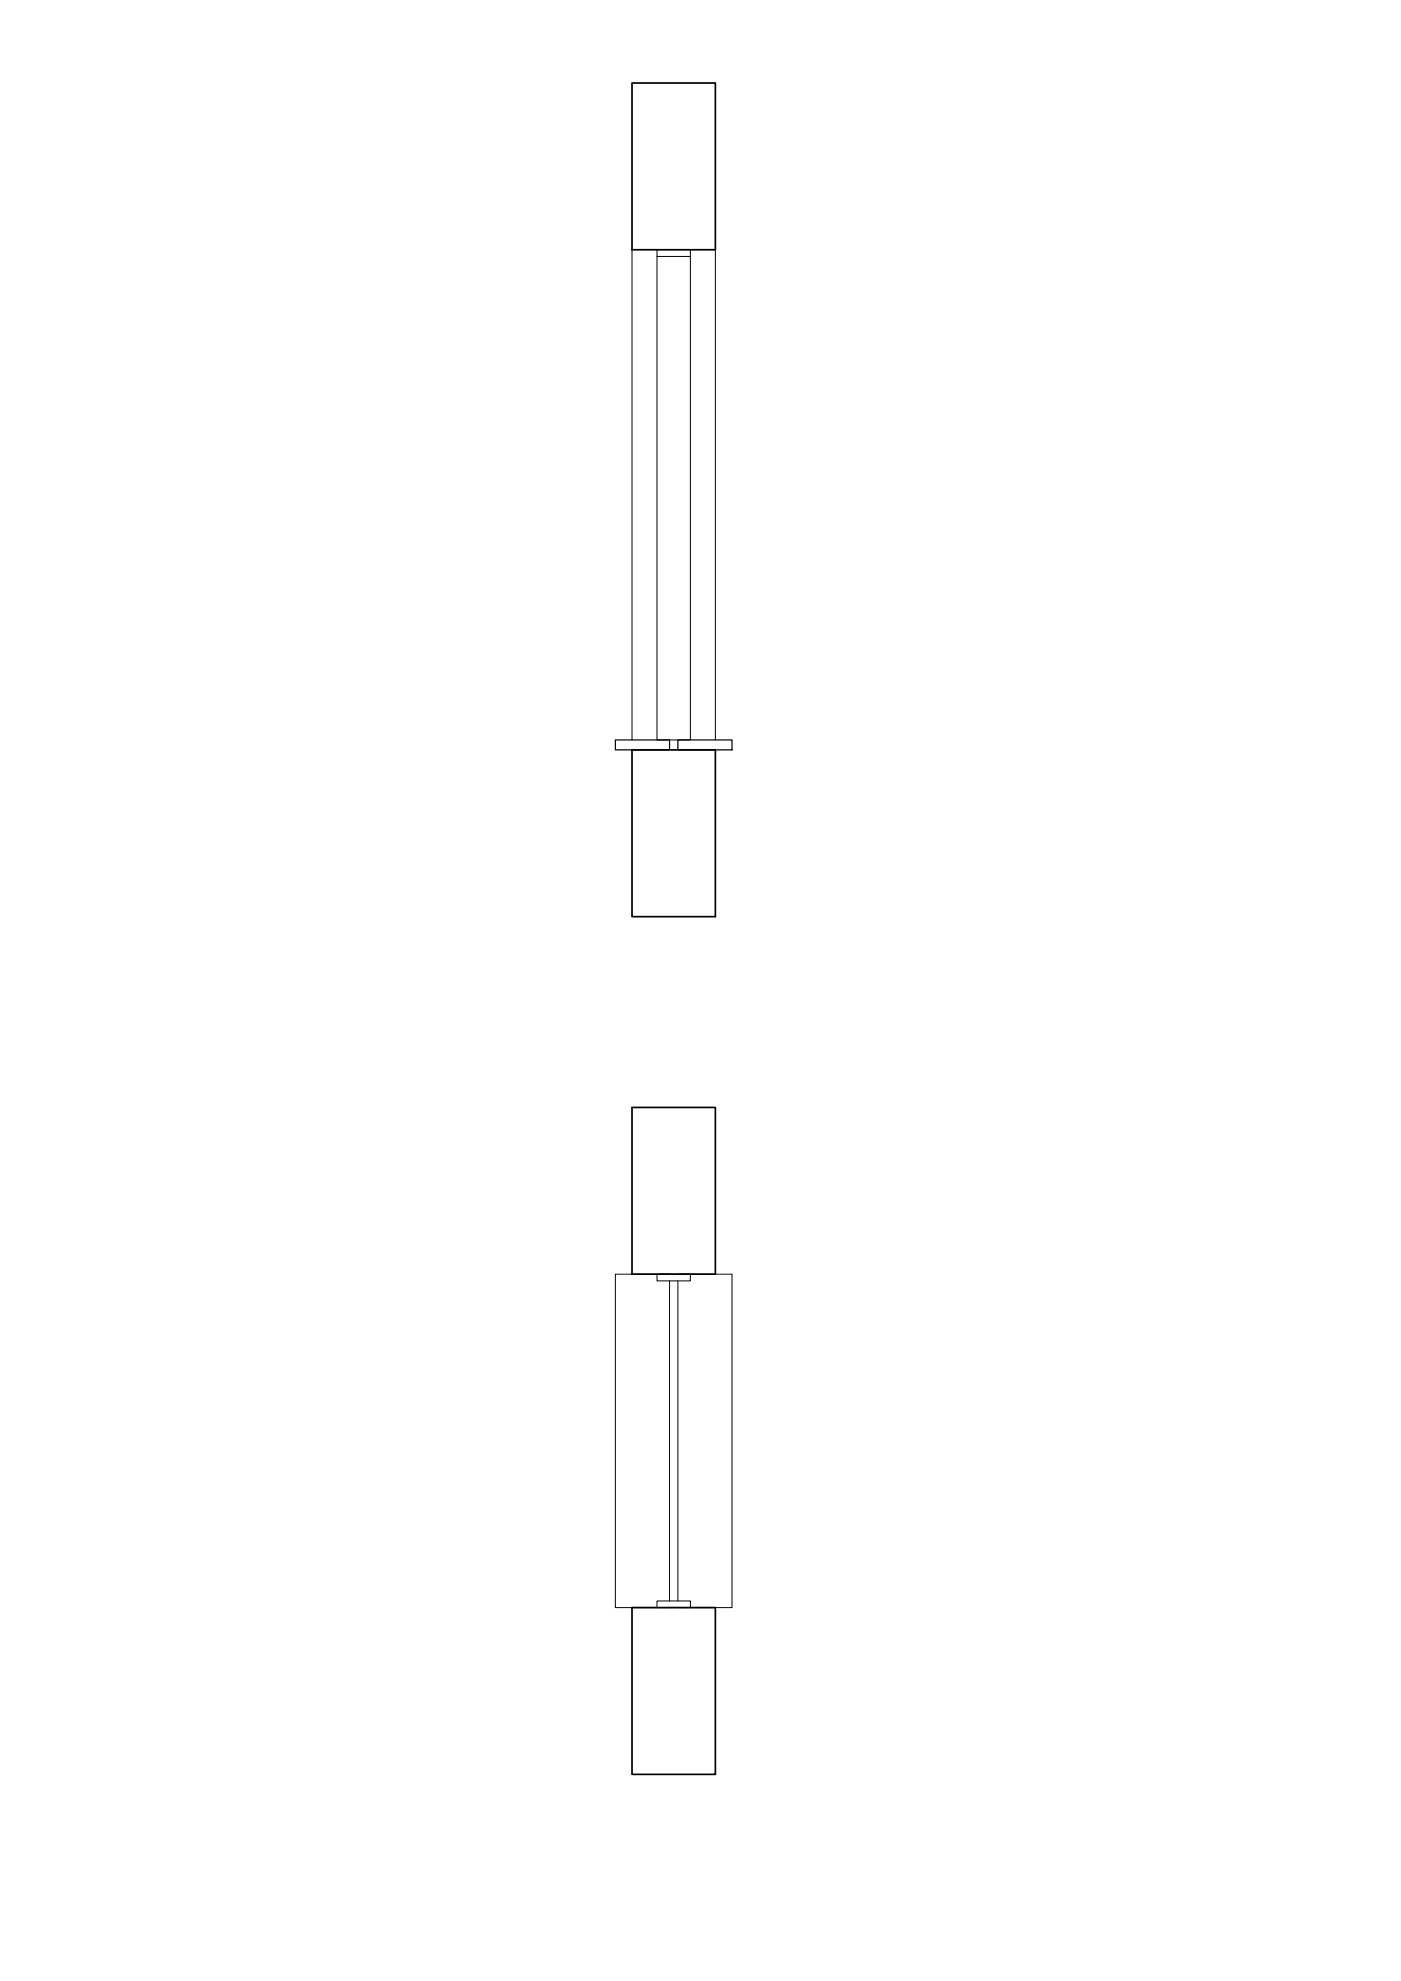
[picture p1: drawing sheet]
<svg xmlns="http://www.w3.org/2000/svg" width="420mm" height="594mm" viewBox="0 0 420 594" stroke-linecap="round" stroke-linejoin="round" font-family="sans-serif">
<!-- layer: muri -->
<path d="M189.5 74.9v-50h25v50M189.5 224.9v50h25v-50M189.5 382.1v-50h25v50M189.5 482.1v50h25v-50" fill="none" stroke="#000" stroke-width=".51"/>
<!-- layer: 0 -->
<path d="M189.5 74.9h25M189.5 224.9h25M189.5 382.1h25M189.5 482.1h25" fill="none" stroke="#000" stroke-width=".51"/>
<path d="M189.5 74.9v147M214.5 74.9v147" fill="none" stroke="#000" stroke-width=".3"/>
<!-- layer: marmo -->
<path d="M184.5 221.9h16.3v3h-16.3zM203.3 221.9h16.2v3h-16.2z" fill="none" stroke="#000" stroke-width=".36"/>
<path d="M200.8 382.1h-16.3v100h16.3M200.8 384.1v96M203.3 382.1h16.2v100h-16.2M203.3 384.1v96" fill="none" stroke="#000" stroke-width=".3"/>
<!-- layer: Controtelaio -->
<path d="M197 74.9h10v2h-10zM197 76.9v145h10v-145M197 382.1h10v2h-10zM197 480.1h10v2h-10z" fill="none" stroke="#000" stroke-width=".3"/>
</svg>
